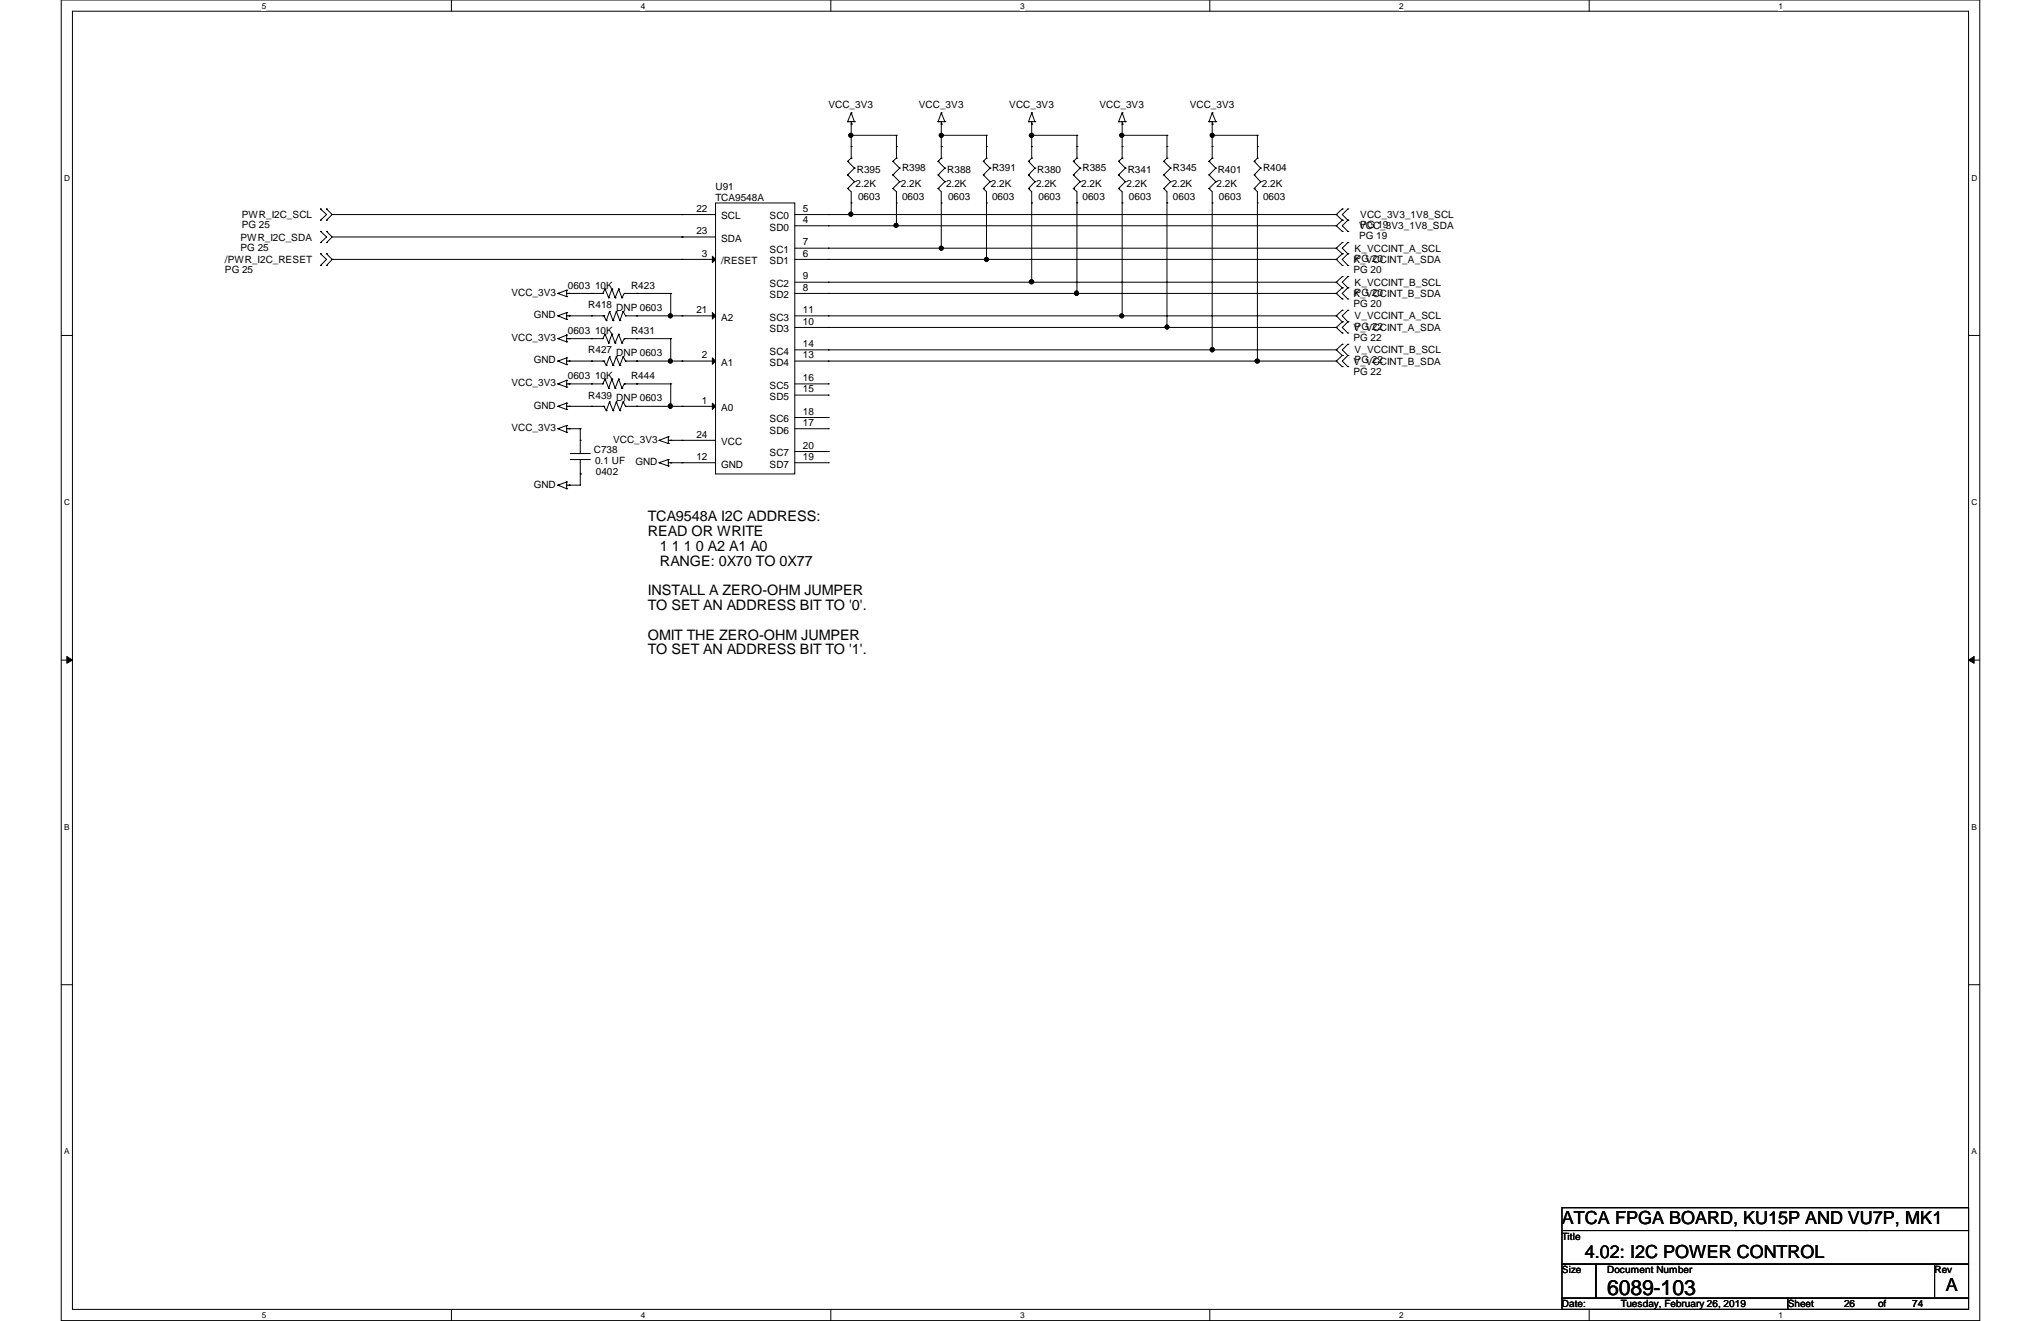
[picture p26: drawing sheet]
<svg xmlns="http://www.w3.org/2000/svg" width="432mm" height="279mm" viewBox="0 0 432 279" stroke-linecap="round" stroke-linejoin="round" font-family="sans-serif">
<defs><g id="words">
<text font-size="4.5" x="340" y="273.8">6089-103</text>
<g font-size="3.8">
<text x="330.5" y="258.8">ATCA FPGA BOARD, KU15P AND VU7P, MK1</text>
<text x="335.3" y="266">4.02: I2C POWER CONTROL</text>
<text x="411.6" y="273.1">A</text>
</g>
<g font-size="3">
<text x="137.1" y="110.2">TCA9548A I2C ADDRESS:</text>
<text x="137.1" y="113.4">READ OR WRITE</text>
<text x="139.6" y="116.5">1 1 1 0 A2 A1 A0</text>
<text x="139.6" y="119.6">RANGE: 0X70 TO 0X77</text>
<text x="137.1" y="125.9">INSTALL A ZERO-OHM JUMPER</text>
<text x="137.1" y="129">TO SET AN ADDRESS BIT TO '0'.</text>
<text x="137.1" y="135.3">OMIT THE ZERO-OHM JUMPER</text>
<text x="137.1" y="138.4">TO SET AN ADDRESS BIT TO '1'.</text>
</g>
<g font-size="2.1">
<text x="175.3" y="22.9">VCC_3V3</text>
<text x="194.4" y="22.9">VCC_3V3</text>
<text x="213.5" y="22.9">VCC_3V3</text>
<text x="232.6" y="22.9">VCC_3V3</text>
<text x="251.7" y="22.9">VCC_3V3</text>
<text x="151.4" y="40.1">U91</text>
<text x="181" y="39.6">2.2K</text>
<text x="181.3" y="36.6">R395</text>
<text x="190.6" y="39.6">2.2K</text>
<text x="190.8" y="36.1">R398</text>
<text x="200.2" y="39.6">2.2K</text>
<text x="200.4" y="36.6">R388</text>
<text x="209.6" y="39.6">2.2K</text>
<text x="209.9" y="36.1">R391</text>
<text x="219.2" y="39.6">2.2K</text>
<text x="219.5" y="36.6">R380</text>
<text x="228.8" y="39.6">2.2K</text>
<text x="229" y="36.1">R385</text>
<text x="238.3" y="39.6">2.2K</text>
<text x="238.6" y="36.6">R341</text>
<text x="247.9" y="39.6">2.2K</text>
<text x="248.2" y="36.1">R345</text>
<text x="257.4" y="39.6">2.2K</text>
<text x="257.6" y="36.6">R401</text>
<text x="267" y="39.6">2.2K</text>
<text x="267.2" y="36.1">R404</text>
<text x="51.1" y="46.1">PWR_I2C_SCL</text>
<text x="147.3" y="44.8">22</text>
<text x="151.4" y="42.5">TCA9548A</text>
<text x="152.6" y="46.4">SCL</text>
<text x="162.8" y="46.4">SC0</text>
<text x="169.8" y="47.2">4</text>
<text x="169.8" y="44.8">5</text>
<text x="181.5" y="42.2">0603</text>
<text x="190.8" y="42.2">0603</text>
<text x="200.6" y="42.2">0603</text>
<text x="209.9" y="42.2">0603</text>
<text x="219.7" y="42.2">0603</text>
<text x="229" y="42.2">0603</text>
<text x="238.8" y="42.2">0603</text>
<text x="248.2" y="42.2">0603</text>
<text x="257.9" y="42.2">0603</text>
<text x="267.2" y="42.2">0603</text>
<text x="287.8" y="46.1">VCC_3V3_1V8_SCL</text>
<text x="50.9" y="50.9">PWR_I2C_SDA</text>
<text x="50.9" y="53">PG 25</text>
<text x="51.1" y="48.3">PG 25</text>
<text x="147.3" y="49.5">23</text>
<text x="152.6" y="51.1">SDA</text>
<text x="162.8" y="48.8">SD0</text>
<text x="162.8" y="53.5">SC1</text>
<text x="169.8" y="51.9">7</text>
<text x="286.6" y="53.3">K_VCCINT_A_SCL</text>
<text x="287.5" y="48.5">VCC_3V3_1V8_SDA</text>
<text x="287.5" y="50.6">PG 19</text>
<text x="287.8" y="48.3">PG 19</text>
<text x="47.6" y="55.6">/PWR_I2C_RESET</text>
<text x="47.6" y="57.8">PG 25</text>
<text x="148.5" y="54.3">3</text>
<text x="152.6" y="55.9">/RESET</text>
<text x="162.8" y="55.9">SD1</text>
<text x="169.8" y="54.3">6</text>
<text x="169.8" y="59.1">9</text>
<text x="286.3" y="55.6">K_VCCINT_A_SDA</text>
<text x="286.3" y="57.8">PG 20</text>
<text x="286.6" y="55.4">PG 20</text>
<text x="108.2" y="62.6">VCC_3V3</text>
<text x="120.1" y="61.1">0603</text>
<text x="124.5" y="65.2">R418 DNP 0603</text>
<text x="125.9" y="61.1">10K</text>
<text x="133.5" y="61.1">R423</text>
<text x="162.8" y="63.1">SD2</text>
<text x="162.8" y="60.7">SC2</text>
<text x="169.8" y="61.5">8</text>
<text x="286.3" y="62.8">K_VCCINT_B_SDA</text>
<text x="286.3" y="64.9">PG 20</text>
<text x="286.6" y="60.5">K_VCCINT_B_SCL</text>
<text x="286.6" y="62.6">PG 20</text>
<text x="112.9" y="67.3">GND</text>
<text x="120.1" y="70.7">0603</text>
<text x="125.9" y="70.7">10K</text>
<text x="133.5" y="70.7">R431</text>
<text x="147.3" y="66.2">21</text>
<text x="152.6" y="67.8">A2</text>
<text x="162.8" y="70.3">SD3</text>
<text x="162.8" y="67.8">SC3</text>
<text x="169.8" y="68.7">10</text>
<text x="169.8" y="66.2">11</text>
<text x="286.3" y="70">V_VCCINT_A_SDA</text>
<text x="286.6" y="67.6">V_VCCINT_A_SCL</text>
<text x="286.6" y="69.8">PG 22</text>
<text x="108.2" y="72.1">VCC_3V3</text>
<text x="112.9" y="76.9">GND</text>
<text x="124.5" y="74.8">R427 DNP 0603</text>
<text x="148.5" y="75.8">2</text>
<text x="152.6" y="77.4">A1</text>
<text x="162.8" y="77.4">SD4</text>
<text x="162.8" y="75">SC4</text>
<text x="169.8" y="75.8">13</text>
<text x="169.8" y="73.4">14</text>
<text x="286.3" y="72.1">PG 22</text>
<text x="286.3" y="77.1">V_VCCINT_B_SDA</text>
<text x="286.6" y="74.8">V_VCCINT_B_SCL</text>
<text x="286.6" y="76.9">PG 22</text>
<text x="108.2" y="81.7">VCC_3V3</text>
<text x="120.1" y="80.3">0603</text>
<text x="125.9" y="80.3">10K</text>
<text x="133.5" y="80.3">R444</text>
<text x="162.8" y="82.2">SC5</text>
<text x="169.8" y="83">15</text>
<text x="169.8" y="80.6">16</text>
<text x="286.3" y="79.2">PG 22</text>
<text x="112.9" y="86.4">GND</text>
<text x="124.5" y="84.3">R439 DNP 0603</text>
<text x="148.5" y="85.3">1</text>
<text x="152.6" y="87">A0</text>
<text x="162.8" y="84.6">SD5</text>
<text x="162.8" y="89.3">SC6</text>
<text x="169.8" y="87.7">18</text>
<text x="108.2" y="91.2">VCC_3V3</text>
<text x="125.6" y="95.8">C738</text>
<text x="129.7" y="93.6">VCC_3V3</text>
<text x="147.3" y="92.5">24</text>
<text x="152.6" y="94.1">VCC</text>
<text x="162.8" y="91.7">SD6</text>
<text x="169.8" y="90.1">17</text>
<text x="169.8" y="94.9">20</text>
<text x="125.9" y="98.1">0.1 UF</text>
<text x="126.1" y="100.5">0402</text>
<text x="134.5" y="98.4">GND</text>
<text x="147.3" y="97.3">12</text>
<text x="152.6" y="98.9">GND</text>
<text x="162.8" y="98.9">SD7</text>
<text x="162.8" y="96.5">SC7</text>
<text x="169.8" y="97.3">19</text>
<text x="112.9" y="103.1">GND</text>
<text x="330.5" y="262.2">Title</text>
<text x="330.5" y="269.3">Size</text>
<text x="340" y="269.3">Document Number</text>
<text x="409.3" y="269.3">Rev</text>
<text x="330.5" y="276.5">Date:</text>
<text x="342.9" y="276.5">Tuesday, February 26, 2019</text>
<text x="378.2" y="276.5">Sheet</text>
<text x="390.1" y="276.5">26</text>
<text x="397.3" y="276.5">of</text>
<text x="404.5" y="276.5">74</text>
</g>
<g font-size="1.7">
<text x="55.4" y="1.9">5</text>
<text x="135.6" y="1.9">4</text>
<text x="215.8" y="1.9">3</text>
<text x="296" y="1.9">2</text>
<text x="376.3" y="1.9">1</text>
<text x="13.5" y="38.3">D</text>
<text x="417.1" y="38.3">D</text>
<text x="13.5" y="106.8">C</text>
<text x="417.1" y="106.8">C</text>
<text x="13.5" y="175.5">B</text>
<text x="417.1" y="175.5">B</text>
<text x="13.5" y="244.2">A</text>
<text x="417.1" y="244.2">A</text>
<text x="55.4" y="278.8">5</text>
<text x="135.6" y="278.8">4</text>
<text x="215.8" y="278.8">3</text>
<text x="296" y="278.8">2</text>
<text x="376.3" y="278.8">1</text>
</g>
</g></defs>
<path d="M13 0h405.8v279.3h-405.8zM15.3 2.4h401.2v274.5h-401.2z" fill="none" stroke="#000" stroke-width=".21"/>
<g fill="#fff">
<path d="M55.4 .3h.9v1.9h-.9z"/>
<path d="M55.4 277.2h.9v1.9h-.9z"/>
</g>
<path d="M95.5 0v2.4M95.5 276.9v2.4" fill="none" stroke="#000" stroke-width=".21"/>
<g fill="#fff">
<path d="M135.6 .3h.9v1.9h-.9z"/>
<path d="M135.6 277.2h.9v1.9h-.9z"/>
</g>
<path d="M175.8 0v2.4M175.8 276.9v2.4" fill="none" stroke="#000" stroke-width=".21"/>
<g fill="#fff">
<path d="M215.8 .3h.9v1.9h-.9z"/>
<path d="M215.8 277.2h.9v1.9h-.9z"/>
</g>
<path d="M255.9 0v2.4M255.9 276.9v2.4" fill="none" stroke="#000" stroke-width=".21"/>
<g fill="#fff">
<path d="M296 .3h.9v1.9h-.9z"/>
<path d="M296 277.2h.9v1.9h-.9z"/>
</g>
<path d="M336.2 0v2.4M336.2 276.9v2.4" fill="none" stroke="#000" stroke-width=".21"/>
<g fill="#fff">
<path d="M376.3 .3h.9v1.9h-.9z"/>
<path d="M376.3 277.2h.9v1.9h-.9z"/>
<path d="M13.5 36.7h1.2v1.9h-1.2z"/>
<path d="M417.1 36.7h1.2v1.9h-1.2z"/>
<path d="M13.5 105.2h1.2v2h-1.2z"/>
<path d="M417.1 105.2h1.2v2h-1.2z"/>
</g>
<path d="M13 71h2.3M416.5 71h2.3" fill="none" stroke="#000" stroke-width=".21"/>
<g fill="#fff">
<path d="M13.5 173.9h1.1v2h-1.1z"/>
<path d="M417.1 173.9h1.1v2h-1.1z"/>
</g>
<path d="M13 139.6h2.3M416.5 139.6h2.3" fill="none" stroke="#000" stroke-width=".21"/>
<path d="M14.1 138.9v1.4l1.2-.7zM416.5 139.6l1.2 .7v-1.4z" fill="#000" stroke="#000" stroke-width=".21"/>
<g fill="#fff">
<path d="M13.5 242.6h1.1v1.9h-1.1z"/>
<path d="M417.1 242.6h1.1v1.9h-1.1z"/>
</g>
<g fill="none" stroke="#000" stroke-width=".21">
<path d="M179.3 25.7h.1M179.3 25.7h1.5M179.3 39.9h.1M179.3 37h.1M179.3 34.1h.1M179.3 39.9l.8 .7v4.8M179.3 37l1.5 1.4M179.3 34.1l1.5 1.5M180.1 28.6h.1M180.1 28.6h9.6M180.1 26.2h.1M180.1 23.9h.1"/>
<path d="M180.1 25.7v7.7M180.1 23.9l.7 1.8M180.1 23.9l-.8 1.8M180.1 31h.1M180.1 33.4h.1M180.1 33.4l-.8 .7M180.8 25.7h.1M180.8 38.4h.1M180.8 35.6h.1M180.8 38.4l-1.5 1.5M180.8 35.6l-1.5 1.4M188.9 39.9h.1"/>
<path d="M188.9 37h.1M188.9 34.1h.1M188.9 39.9l.8 .7v7.2M188.9 37l1.4 1.4M188.9 34.1l1.4 1.5M189.7 31h.1M189.7 28.6h.1M189.7 28.6v4.8M189.7 33.4h.1M189.7 33.4l-.8 .7M190.3 38.4h.1M190.3 35.6h.1"/>
<path d="M190.3 38.4l-1.4 1.5M190.3 35.6l-1.4 1.4M198.5 39.9h.1M198.5 37h.1M198.5 34.1h.1M198.5 39.9l.6 .7v11.9M198.5 37l1.4 1.4M198.5 34.1l1.4 1.5M198.5 25.7h.1M198.5 25.7h1.4M199.1 33.4h.1M199.1 28.6h.1"/>
<path d="M199.1 33.4l-.6 .7M199.1 28.6h9.6M199.1 31h.1M199.1 26.2h.1M199.1 23.9h.1M199.1 25.7v7.7M199.1 23.9l.8 1.8M199.1 23.9l-.6 1.8M199.9 38.4h.1M199.9 35.6h.1M199.9 38.4l-1.4 1.5M199.9 35.6l-1.4 1.4"/>
<path d="M199.9 25.7h.1M208 39.9h.1M208 37h.1M208 34.1h.1M208 39.9l.7 .7v14.3M208 37l1.5 1.4M208 34.1l1.5 1.5M208.7 33.4h.1M208.7 31h.1M208.7 28.6h.1M208.7 33.4l-.7 .7M208.7 28.6v4.8"/>
<path d="M209.5 38.4h.1M209.5 35.6h.1M209.5 38.4l-1.5 1.5M209.5 35.6l-1.5 1.4M217.6 25.7h.1M217.6 39.9h.1M217.6 37h.1M217.6 34.1h.1M217.6 25.7h1.3M217.6 39.9l.7 .7v19.1M217.6 37l1.3 1.4M217.6 34.1l1.3 1.5"/>
<path d="M218.3 31h.1M218.3 28.6h.1M218.3 28.6h9.5M218.3 26.2h.1M218.3 23.9h.1M218.3 25.7v7.7M218.3 23.9l.6 1.8M218.3 23.9l-.7 1.8M218.3 33.4h.1M218.3 33.4l-.7 .7M218.9 25.7h.1M218.9 38.4h.1"/>
<path d="M218.9 35.6h.1M218.9 38.4l-1.3 1.5M218.9 35.6l-1.3 1.4M227.1 39.9h.1M227.1 37h.1M227.1 34.1h.1M227.1 39.9l.7 .7v21.5M227.1 37l1.4 1.4M227.1 34.1l1.4 1.5M227.8 33.4h.1M227.8 28.6h.1M227.8 33.4l-.7 .7"/>
<path d="M227.8 28.6v4.8M227.8 31h.1M228.5 38.4h.1M228.5 35.6h.1M228.5 38.4l-1.4 1.5M228.5 35.6l-1.4 1.4M236.6 25.7h.1M236.6 39.9h.1M236.6 37h.1M236.6 34.1h.1M236.6 25.7h1.5M236.6 39.9l.8 .7v26.2"/>
<path d="M236.6 37l1.5 1.4M236.6 34.1l1.5 1.5M237.4 28.6h.1M237.4 28.6h9.5M237.4 26.2h.1M237.4 23.9h.1M237.4 25.7v7.7M237.4 23.9l.7 1.8M237.4 23.9l-.8 1.8M237.4 33.4h.1M237.4 33.4l-.8 .7M237.4 31h.1"/>
<path d="M238.1 25.7h.1M238.1 38.4h.1M238.1 35.6h.1M238.1 38.4l-1.5 1.5M238.1 35.6l-1.5 1.4M246.2 39.9h.1M246.2 37h.1M246.2 34.1h.1M246.2 39.9l.7 .7v28.7M246.2 37l1.5 1.4M246.2 34.1l1.5 1.5M246.9 33.4h.1"/>
<path d="M246.9 33.4l-.7 .7M246.9 28.6h.1M246.9 28.6v4.8M246.9 31h.1M247.7 38.4h.1M247.7 35.6h.1M247.7 38.4l-1.5 1.5M247.7 35.6l-1.5 1.4M255.8 25.7h.1M255.8 25.7h1.4M255.8 39.9h.1M255.8 37h.1"/>
<path d="M255.8 34.1h.1M255.8 39.9l.7 .7v33.4M255.8 37l1.4 1.4M255.8 34.1l1.4 1.5M256.5 26.2h.1M256.5 23.9h.1M256.5 25.7v7.7M256.5 23.9l.7 1.8M256.5 23.9l-.7 1.8M256.5 33.4h.1M256.5 33.4l-.7 .7M256.5 28.6h.1"/>
<path d="M256.5 28.6h9.5M256.5 31h.1M257.2 25.7h.1M257.2 38.4h.1M257.2 35.6h.1M257.2 38.4l-1.4 1.5M257.2 35.6l-1.4 1.4M265.3 39.9h.1M265.3 37h.1M265.3 34.1h.1M265.3 39.9l.7 .7v35.8M265.3 37l1.4 1.4"/>
<path d="M265.3 34.1l1.4 1.5M266 33.4h.1M266 33.4l-.7 .7M266 31h.1M266 28.6h.1M266 28.6v4.8M266.7 38.4h.1M266.7 35.6h.1M266.7 38.4l-1.4 1.5M266.7 35.6l-1.4 1.4M67.8 46.6h.1M67.8 44.2h.1"/>
<path d="M67.8 51.3h.1M67.8 48.9h.1M67.8 56.1h.1M67.8 53.7h.1M67.8 44.2l1.3 1.2-1.3 1.2M67.8 48.9l1.3 1.2-1.3 1.2M67.8 53.7l1.3 1.2-1.3 1.2M69.1 44.2h.1M69.1 46.6h.1M69.1 48.9h.1M69.1 51.3h.1M69.1 53.7h.1"/>
<path d="M69.1 56.1h.1M69.1 44.2l1.2 1.2M69.1 48.9l1.2 1.2M69.1 53.7l1.2 1.2M70.3 54.9h.1M70.3 45.4l-1.2 1.2M70.3 50.1l-1.2 1.2M70.3 54.9l-1.2 1.2M70.3 54.9h81.1M70.3 45.4h81.1M70.3 50.1h81.1M144.3 50.1h.1"/>
<path d="M144.3 45.4h.1M144.3 54.9h.1M151.4 42.9h16.7v57.3h-16.7zM168.1 47.8h114.6M168.1 52.5h114.6M175.3 47.8h.1M175.3 54.9h.1M175.3 45.4h.1M175.3 52.5h.1M175.3 59.7h.1M180.1 45.4h.1M180.1 42.9h.1"/>
<path d="M189.7 42.9h.1M189.7 47.8h.1M199.1 42.9h.1M199.1 52.5h.1M208.7 42.9h.1M208.7 54.9h.1M218.3 42.9h.1M218.3 59.7h.1M227.8 42.9h.1M237.4 42.9h.1M246.9 42.9h.1M256.5 42.9h.1"/>
<path d="M266 42.9h.1M282.7 54.9h.1M282.7 59.7h.1M282.7 54.9h-114.6M282.7 59.7h-114.6M282.7 45.4l1.3 1.2M282.7 47.8l1.3 1.1M282.7 52.5l1.3 1.2M282.7 54.9l1.3 1.2M282.7 59.7l1.3 1.2M282.7 47.8h.1M282.7 52.5h.1"/>
<path d="M282.7 45.4h.1M282.7 45.4h-114.6M284 44.2h.1M284 46.6h.1M284 48.9h.1M284 51.3h.1M284 53.7h.1M284 56.1h.1M284 58.5h.1M284 44.2l-1.3 1.2M284 46.6l-1.3 1.2M284 51.3l-1.3 1.2"/>
<path d="M284 53.7l-1.3 1.2M284 58.5l-1.3 1.2M285.2 46.6h.1M285.2 44.2h.1M285.2 48.9h.1M285.2 53.7h.1M285.2 51.3h.1M285.2 56.1h.1M285.2 58.5h.1M285.2 44.2l-1.2 1.2 1.2 1.2M285.2 46.6l-1.2 1.2 1.2 1.1M285.2 51.3l-1.2 1.2 1.2 1.2"/>
<path d="M285.2 53.7l-1.2 1.2 1.2 1.2M285.2 58.5l-1.2 1.2 1.2 1.2M118 62.1h.1M118 66.8h.1M118 71.6h.1M118 76.4h.1M118 62.1l1.9 .6M118 66.8l1.9 .8M118 71.6l1.9 .7M118 76.4l1.9 .7M119.9 61.4h.1M119.9 62.7h.1"/>
<path d="M119.9 66.1h.1M119.9 67.6h.1M119.9 70.9h.1M119.9 72.3h.1M119.9 75.7h.1M119.9 77.1h.1M119.9 61.4v1.3M119.9 66.1v1.5M119.9 70.9v1.4M119.9 75.7v1.4M119.9 61.4l-1.9 .7M119.9 66.8h7.9"/>
<path d="M119.9 66.1l-1.9 .7M119.9 70.9l-1.9 .7M119.9 76.4h7.9M119.9 75.7l-1.9 .7M120.4 62.1h.1M120.4 66.8h.1M120.4 71.6h.1M120.4 76.4h.1M125.1 76.4h.1M125.1 66.8h.1M125.1 71.6h.1M125.1 62.1h.1"/>
<path d="M127.5 62.1h.1M127.5 62.1h-7.6M127.5 71.6h-7.6M127.5 71.6h.1M127.8 76.4h.1M127.8 76.4l.5 .9M127.8 66.8h.1M127.8 66.8l.5 1M128 61.1h.1M128 61.1l.8 1.9M128 61.1l-.5 1M128 70.7h.1"/>
<path d="M128 70.7l.8 1.9M128 70.7l-.5 .9M128.3 77.3h.1M128.3 67.8h.1M128.8 63h.1M128.8 72.6h.1M128.9 65.9h.1M128.9 65.9l-.6 1.9M128.9 65.9l.8 1.9M128.9 75.4h.1M128.9 75.4l-.6 1.9M128.9 75.4l.8 1.9"/>
<path d="M129.5 61.1h.1M129.5 61.1l.6 1.9M129.5 61.1l-.7 1.9M129.5 70.7h.1M129.5 70.7l.6 1.9M129.5 70.7l-.7 1.9M129.7 77.3h.1M129.7 67.8h.1M130.1 63h.1M130.1 72.6h.1M130.4 75.4h.1M130.4 75.4l-.7 1.9"/>
<path d="M130.4 75.4l.7 1.9M130.4 65.9h.1M130.4 65.9l-.7 1.9M130.4 65.9l.7 1.9M130.9 61.1h.1M130.9 61.1l.7 1.9M130.9 61.1l-.8 1.9M130.9 70.7h.1M130.9 70.7l.7 1.9M130.9 70.7l-.8 1.9M131.1 77.3h.1M131.1 67.8h.1"/>
<path d="M131.6 63h.1M131.6 72.6h.1M131.8 75.4h.1M131.8 65.9h.1M131.8 75.4l-.7 1.9M131.8 75.4l.5 1M131.8 65.9l-.7 1.9M131.8 65.9l.5 .9M132.1 62.1h.1M132.1 62.1h9.8M132.1 62.1l-.5 .9M132.1 71.6h.1"/>
<path d="M132.1 71.6l-.5 1M132.3 66.8h19.1M132.3 76.4h19.1M132.3 76.4h.1M132.3 66.8h.1M134.7 76.4h.1M134.7 66.8h.1M134.7 71.6h.1M134.7 62.1h.1M141.9 71.6h.1M141.9 76.4h.1M141.9 71.6h-9.8"/>
<path d="M141.9 71.6v4.8M141.9 62.1h.1M141.9 66.8h.1M141.9 62.1v4.7M144.3 76.4h.1M144.3 66.8h.1M168.1 62.1h114.6M168.1 66.8h114.6M168.1 76.4h114.6M175.3 62.1h.1M175.3 69.3h.1M175.3 76.4h.1"/>
<path d="M175.3 66.8h.1M175.3 74h.1M227.8 62.1h.1M237.4 66.8h.1M246.9 69.3h.1M256.5 74h.1M266 76.4h.1M282.7 62.1h.1M282.7 66.8h.1M282.7 69.3h.1M282.7 74h.1M282.7 76.4h.1"/>
<path d="M282.7 69.3h-114.6M282.7 74h-114.6M282.7 62.1l1.3 1.1M282.7 66.8l1.3 1.3M282.7 69.3l1.3 1.1M282.7 74l1.3 1.2M282.7 76.4l1.3 1.2M284 60.9h.1M284 63.2h.1M284 65.6h.1M284 68.1h.1M284 70.4h.1"/>
<path d="M284 72.8h.1M284 75.2h.1M284 77.6h.1M284 60.9l-1.3 1.2M284 65.6l-1.3 1.2M284 68.1l-1.3 1.2M284 72.8l-1.3 1.2M284 75.2l-1.3 1.2M285.2 60.9h.1M285.2 63.2h.1M285.2 68.1h.1M285.2 65.6h.1"/>
<path d="M285.2 70.4h.1M285.2 75.2h.1M285.2 72.8h.1M285.2 77.6h.1M285.2 60.9l-1.2 1.2 1.2 1.1M285.2 65.6l-1.2 1.2 1.2 1.3M285.2 68.1l-1.2 1.2 1.2 1.1M285.2 72.8l-1.2 1.2 1.2 1.2M285.2 75.2l-1.2 1.2 1.2 1.2M118 81.2h.1M118 85.9h.1M118 90.7h.1"/>
<path d="M118 81.2l1.9 .7M118 85.9l1.9 .7M118 90.7l1.9 .7M119.9 80.4h.1M119.9 81.9h.1M119.9 85.3h.1M119.9 86.6h.1M119.9 91.4h.1M119.9 90h.1M119.9 80.4v1.5M119.9 85.3v1.3M119.9 90v1.4"/>
<path d="M119.9 80.4l-1.9 .8M119.9 85.9h7.9M119.9 85.3l-1.9 .6M119.9 90l-1.9 .7M120.4 81.2h.1M120.4 85.9h.1M120.4 90.7h.1M120.6 97.2h.1M120.6 95.9h.1M120.6 97.2h4.3M120.6 95.9h4.3M122.8 95.9h.1"/>
<path d="M122.8 97.2h.1M122.8 97.2v5.4h-2.9M122.8 93.1h.1M122.8 90.7h.1M122.8 90.7h-2.9M122.8 90.7v5.2M125.1 85.9h.1M125.1 81.2h.1M127.5 81.2h.1M127.5 81.2h-7.6M127.8 85.9h.1M127.8 85.9l.5 1"/>
<path d="M128 80.2h.1M128 80.2l.8 1.9M128 80.2l-.5 1M128.3 86.9h.1M128.8 82.1h.1M128.9 85h.1M128.9 85l-.6 1.9M128.9 85l.8 1.9M129.5 80.2h.1M129.5 80.2l.6 1.9M129.5 80.2l-.7 1.9M129.7 86.9h.1"/>
<path d="M130.1 82.1h.1M130.4 85h.1M130.4 85l-.7 1.9M130.4 85l.7 1.9M130.9 80.2h.1M130.9 80.2l.7 1.9M130.9 80.2l-.8 1.9M131.1 86.9h.1M131.6 82.1h.1M131.8 85h.1M131.8 85l-.7 1.9M131.8 85l.5 .9"/>
<path d="M132.1 81.2h.1M132.1 81.2h9.8M132.1 81.2l-.5 .9M132.3 85.9h.1M132.3 85.9h19.1M134.7 85.9h.1M134.7 81.2h.1M139.4 93.1h.1M139.4 97.9h.1M139.4 93.1l2 .7M139.4 97.9l2 .7M141.4 93.8h.1"/>
<path d="M141.4 92.4h.1M141.4 98.6h.1M141.4 97.2h.1M141.4 92.4v1.4M141.4 97.2v1.4M141.4 92.4l-2 .7M141.4 97.2l-2 .7M141.9 93.1h.1M141.9 97.9h.1M141.9 81.2h.1M141.9 85.9h.1M141.9 81.2v4.7"/>
<path d="M144.3 85.9h.1M144.3 93.1h.1M144.3 97.9h.1M151.4 93.1h-10M151.4 97.9h-10M168.1 81.2h7.2M168.1 90.7h7.2M168.1 97.9h7.2M168.1 83.6h7.2M168.1 88.3h7.2M168.1 95.5h7.2M175.3 83.6h.1"/>
<path d="M175.3 90.7h.1M175.3 97.9h.1M175.3 81.2h.1M175.3 88.3h.1M175.3 95.5h.1M118 102.6h.1M118 102.6l1.9 .8M119.9 101.9h.1M119.9 103.4h.1M119.9 101.9v1.5M119.9 101.9l-1.9 .7M120.4 102.6h.1"/>
<path d="M122.8 100.2h.1M13 208.3h2.3M416.5 208.3h2.3M330.5 255.4h86v4.9h-86zM330.5 260.3h86v7.1h-86zM330.5 267.4h7.2v7.2h-7.2zM330.5 274.6h47.7v2.3h-47.7zM337.7 267.4h71.6v7.2h-71.6zM378.2 274.6h38.3v2.3h-38.3zM409.3 267.4h7.2v7.2h-7.2z"/>
</g>
<g fill="#000" stroke="#000" stroke-width=".21">
<path d="M150.7 54.2l.7 .7-.7 .6z" fill-rule="evenodd"/>
<path d="M150.7 75.7l.7 .7-.7 .6z" fill-rule="evenodd"/>
<path d="M150.7 66.1l.7 .7-.7 .7z" fill-rule="evenodd"/>
<path d="M150.7 85.3l.7 .6-.7 .7z" fill-rule="evenodd"/>
<circle cx="180" cy="28.6" r=".42"/>
<circle cx="199.1" cy="28.6" r=".42"/>
<circle cx="218.2" cy="28.6" r=".45"/>
<circle cx="237.3" cy="28.6" r=".42"/>
<circle cx="256.5" cy="28.6" r=".42"/>
<circle cx="180" cy="45.3" r=".42"/>
<circle cx="189.6" cy="47.7" r=".42"/>
<circle cx="199.1" cy="52.5" r=".42"/>
<circle cx="208.7" cy="54.9" r=".42"/>
<circle cx="218.2" cy="59.6" r=".45"/>
<circle cx="141.8" cy="66.8" r=".42"/>
<circle cx="141.8" cy="76.4" r=".42"/>
<circle cx="227.7" cy="62" r=".45"/>
<circle cx="237.3" cy="66.8" r=".42"/>
<circle cx="246.9" cy="69.2" r=".42"/>
<circle cx="256.4" cy="74" r=".45"/>
<circle cx="266" cy="76.4" r=".45"/>
<circle cx="141.8" cy="85.9" r=".45"/>
</g>
<use href="#words"/>
</svg>
